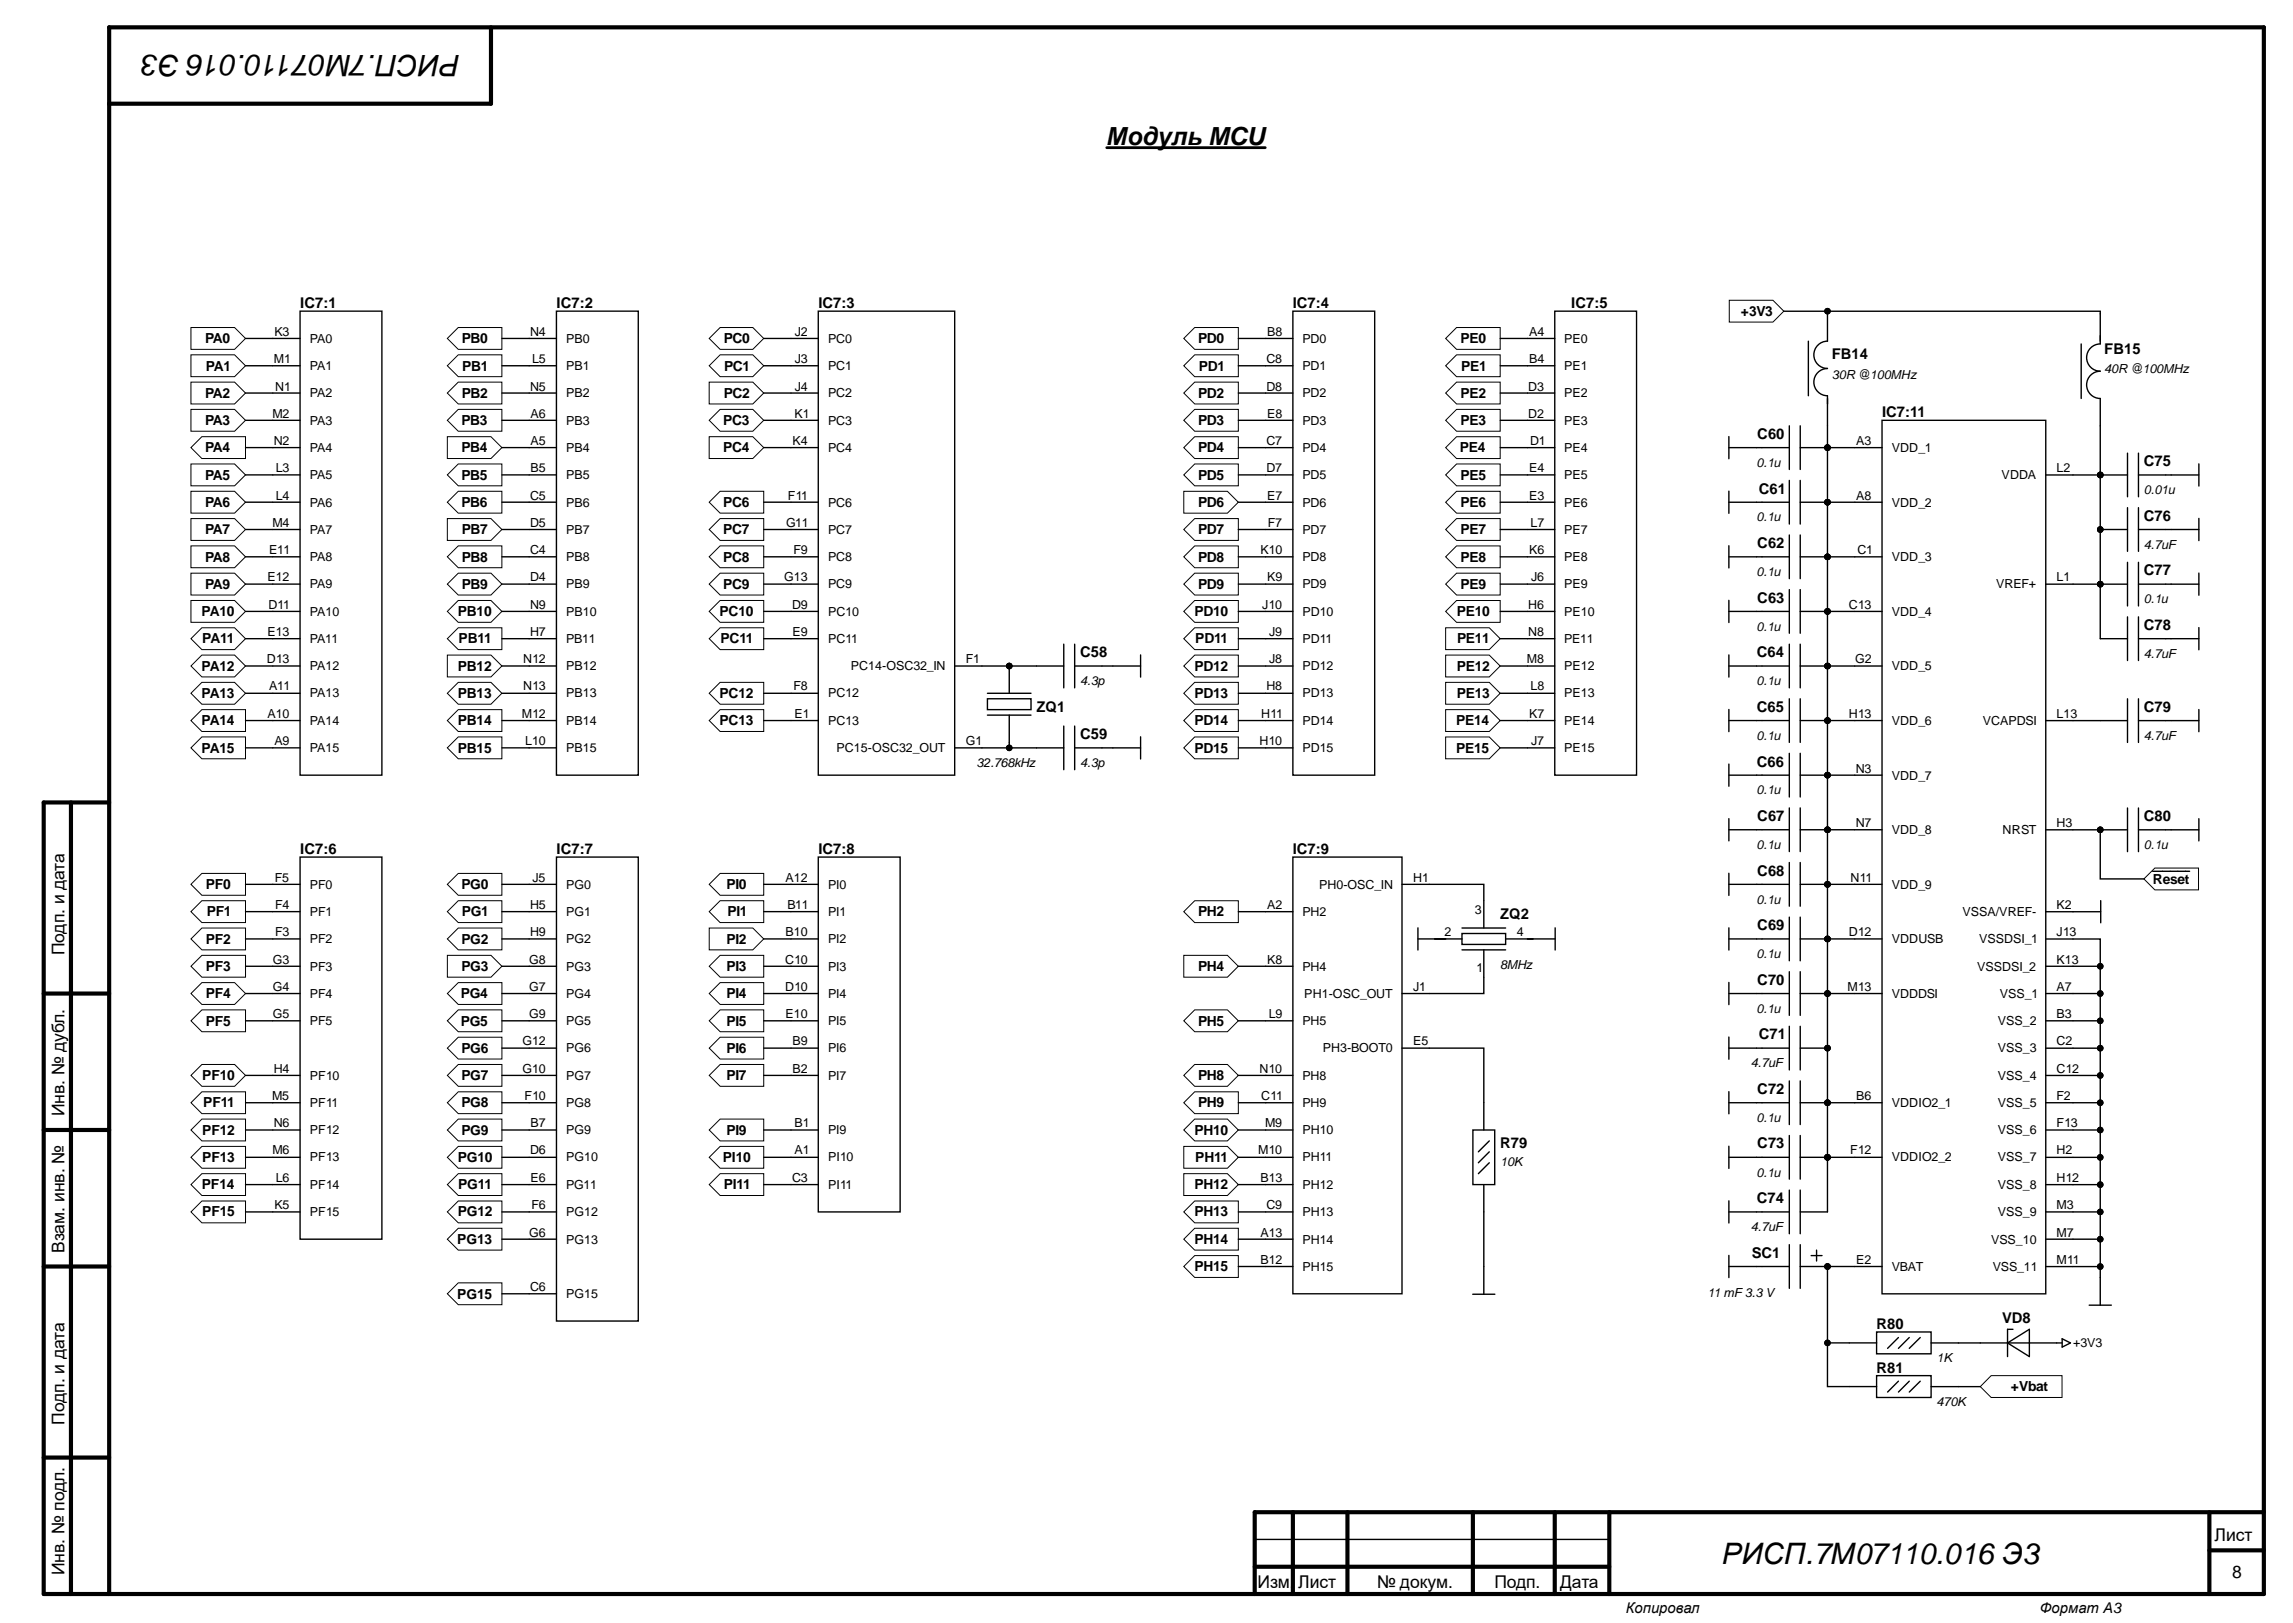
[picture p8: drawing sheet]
<svg xmlns="http://www.w3.org/2000/svg" width="420mm" height="297mm" viewBox="0 0 420 297" stroke-linecap="round" stroke-linejoin="round" font-family="sans-serif">
<defs><g id="words">
<g font-size="5.4">
<text x="84.2" y="10.1" transform="rotate(-180 84.2 10.1)">РИСП.7М07110.016 Э3</text>
<text x="315.2" y="286.2">РИСП.7М07110.016 Э3</text>
</g>
<text font-size="4.6" x="202.6" y="26.6">Модуль MCU</text>
<g font-size="3.2">
<text x="11.8" y="174.8" transform="rotate(-90 11.8 174.8)">Подп. и дата</text>
<text x="11.8" y="204.3" transform="rotate(-90 11.8 204.3)">Инв. № дубл.</text>
<text x="11.8" y="229.3" transform="rotate(-90 11.8 229.3)">Взам. инв. №</text>
<text x="11.8" y="260.8" transform="rotate(-90 11.8 260.8)">Подп. и дата</text>
<text x="405.4" y="282.1">Лист</text>
<text x="11.8" y="288.3" transform="rotate(-90 11.8 288.3)">Инв. № подл.</text>
<text x="230.2" y="290.6">Изм.</text>
<text x="237.7" y="290.6">Лист</text>
<text x="252.1" y="290.6">№ докум.</text>
<text x="273.6" y="290.6">Подп.</text>
<text x="285.6" y="290.6">Дата</text>
<text x="408.7" y="288.9">8</text>
</g>
<g font-size="2.7">
<text x="55" y="56.4">IC7:1</text>
<text x="101.9" y="56.4">IC7:2</text>
<text x="149.8" y="56.4">IC7:3</text>
<text x="236.7" y="56.4">IC7:4</text>
<text x="287.7" y="56.4">IC7:5</text>
<text x="335.3" y="65.6">FB14</text>
<text x="385.2" y="64.7">FB15</text>
<text x="344.6" y="76.4">IC7:11</text>
<text x="321.7" y="80.4">C60</text>
<text x="392.5" y="85.3">C75</text>
<text x="322" y="90.3">C61</text>
<text x="392.5" y="95.3">C76</text>
<text x="321.7" y="100.3">C62</text>
<text x="392.5" y="105.3">C77</text>
<text x="321.7" y="110.3">C63</text>
<text x="392.5" y="115.3">C78</text>
<text x="197.8" y="120.3">C58</text>
<text x="321.7" y="120.3">C64</text>
<text x="189.7" y="130.3">ZQ1</text>
<text x="321.7" y="130.3">C65</text>
<text x="392.5" y="130.3">C79</text>
<text x="197.8" y="135.3">C59</text>
<text x="321.7" y="140.3">C66</text>
<text x="321.7" y="150.3">C67</text>
<text x="392.5" y="150.3">C80</text>
<text x="55" y="156.3">IC7:6</text>
<text x="101.9" y="156.3">IC7:7</text>
<text x="149.8" y="156.3">IC7:8</text>
<text x="236.7" y="156.3">IC7:9</text>
<text x="321.7" y="160.3">C68</text>
<text x="274.6" y="168.2">ZQ2</text>
<text x="321.7" y="170.3">C69</text>
<text x="321.7" y="180.2">C70</text>
<text x="322" y="190.2">C71</text>
<text x="321.7" y="200.2">C72</text>
<text x="274.6" y="210.2">R79</text>
<text x="321.7" y="210.2">C73</text>
<text x="321.7" y="220.3">C74</text>
<text x="320.7" y="230.2">SC1</text>
<text x="343.6" y="243.2">R80</text>
<text x="366.5" y="242.2">VD8</text>
<text x="343.6" y="251.2">R81</text>
<text x="297.6" y="295.1">Копировал</text>
<text x="373.5" y="295.1">Формат А3</text>
</g>
<g font-size="2.5">
<text x="318.7" y="57.9">+3V3</text>
<text x="37.5" y="62.8">PA0</text>
<text x="84.6" y="62.8">PB0</text>
<text x="132.5" y="62.8">PC0</text>
<text x="219.3" y="62.8">PD0</text>
<text x="267.4" y="62.8">PE0</text>
<text x="37.7" y="67.8">PA1</text>
<text x="84.6" y="67.8">PB1</text>
<text x="132.6" y="67.8">PC1</text>
<text x="219.5" y="67.8">PD1</text>
<text x="267.5" y="67.8">PE1</text>
<text x="37.5" y="77.8">PA3</text>
<text x="37.5" y="72.8">PA2</text>
<text x="84.5" y="77.8">PB3</text>
<text x="84.6" y="72.8">PB2</text>
<text x="132.4" y="77.8">PC3</text>
<text x="132.5" y="72.8">PC2</text>
<text x="219.3" y="72.8">PD2</text>
<text x="219.3" y="77.8">PD3</text>
<text x="267.4" y="77.8">PE3</text>
<text x="267.4" y="72.8">PE2</text>
<text x="37.5" y="82.8">PA4</text>
<text x="84.5" y="82.8">PB4</text>
<text x="132.4" y="82.8">PC4</text>
<text x="219.3" y="82.8">PD4</text>
<text x="267.3" y="82.8">PE4</text>
<text x="37.5" y="87.8">PA5</text>
<text x="84.5" y="87.8">PB5</text>
<text x="219.3" y="87.8">PD5</text>
<text x="267.4" y="87.8">PE5</text>
<text x="37.5" y="92.8">PA6</text>
<text x="84.5" y="92.8">PB6</text>
<text x="132.4" y="92.8">PC6</text>
<text x="219.3" y="92.8">PD6</text>
<text x="267.4" y="92.8">PE6</text>
<text x="37.5" y="97.8">PA7</text>
<text x="84.6" y="97.8">PB7</text>
<text x="132.4" y="97.8">PC7</text>
<text x="219.3" y="97.8">PD7</text>
<text x="267.4" y="97.8">PE7</text>
<text x="37.5" y="102.8">PA8</text>
<text x="37.5" y="107.8">PA9</text>
<text x="84.6" y="102.8">PB8</text>
<text x="84.6" y="107.8">PB9</text>
<text x="132.4" y="107.8">PC9</text>
<text x="132.4" y="102.8">PC8</text>
<text x="219.3" y="102.8">PD8</text>
<text x="219.3" y="107.8">PD9</text>
<text x="267.4" y="102.8">PE8</text>
<text x="267.4" y="107.8">PE9</text>
<text x="36.9" y="112.7">PA10</text>
<text x="83.8" y="112.7">PB10</text>
<text x="131.7" y="112.7">PC10</text>
<text x="218.7" y="112.7">PD10</text>
<text x="266.7" y="112.7">PE10</text>
<text x="37" y="117.7">PA11</text>
<text x="84" y="117.7">PB11</text>
<text x="131.9" y="117.7">PC11</text>
<text x="218.8" y="117.7">PD11</text>
<text x="266.8" y="117.7">PE11</text>
<text x="36.9" y="122.7">PA12</text>
<text x="83.8" y="122.7">PB12</text>
<text x="218.7" y="122.7">PD12</text>
<text x="266.7" y="122.7">PE12</text>
<text x="36.9" y="127.7">PA13</text>
<text x="83.8" y="127.7">PB13</text>
<text x="131.7" y="127.7">PC12</text>
<text x="218.7" y="127.7">PD13</text>
<text x="266.7" y="127.7">PE13</text>
<text x="36.9" y="132.7">PA14</text>
<text x="36.9" y="137.8">PA15</text>
<text x="83.8" y="132.7">PB14</text>
<text x="83.8" y="137.8">PB15</text>
<text x="131.7" y="132.7">PC13</text>
<text x="218.7" y="132.7">PD14</text>
<text x="218.7" y="137.8">PD15</text>
<text x="266.6" y="137.8">PE15</text>
<text x="266.6" y="132.7">PE14</text>
<text x="394.1" y="161.7">Reset</text>
<text x="37.7" y="162.7">PF0</text>
<text x="37.9" y="167.7">PF1</text>
<text x="84.5" y="162.7">PG0</text>
<text x="84.6" y="167.7">PG1</text>
<text x="133" y="162.7">PI0</text>
<text x="133.2" y="167.7">PI1</text>
<text x="219.3" y="167.7">PH2</text>
<text x="37.7" y="172.7">PF2</text>
<text x="84.5" y="172.7">PG2</text>
<text x="133" y="172.7">PI2</text>
<text x="37.7" y="177.7">PF3</text>
<text x="84.5" y="177.7">PG3</text>
<text x="133" y="177.7">PI3</text>
<text x="219.3" y="177.7">PH4</text>
<text x="37.7" y="182.7">PF4</text>
<text x="84.4" y="182.7">PG4</text>
<text x="133" y="182.7">PI4</text>
<text x="37.7" y="187.7">PF5</text>
<text x="84.4" y="187.7">PG5</text>
<text x="133" y="187.7">PI5</text>
<text x="219.3" y="187.7">PH5</text>
<text x="37" y="197.7">PF10</text>
<text x="84.5" y="192.7">PG6</text>
<text x="84.5" y="197.7">PG7</text>
<text x="133" y="192.7">PI6</text>
<text x="133" y="197.7">PI7</text>
<text x="219.3" y="197.7">PH8</text>
<text x="37.2" y="202.7">PF11</text>
<text x="84.5" y="202.7">PG8</text>
<text x="219.3" y="202.7">PH9</text>
<text x="37" y="207.7">PF12</text>
<text x="84.5" y="207.7">PG9</text>
<text x="133" y="207.7">PI9</text>
<text x="218.7" y="207.7">PH10</text>
<text x="37" y="212.6">PF13</text>
<text x="83.8" y="212.6">PG10</text>
<text x="132.3" y="212.6">PI10</text>
<text x="218.8" y="212.6">PH11</text>
<text x="37" y="217.6">PF14</text>
<text x="83.9" y="217.6">PG11</text>
<text x="132.5" y="217.6">PI11</text>
<text x="218.7" y="217.6">PH12</text>
<text x="37" y="222.6">PF15</text>
<text x="83.7" y="227.7">PG13</text>
<text x="83.8" y="222.6">PG12</text>
<text x="218.7" y="222.6">PH13</text>
<text x="218.7" y="227.7">PH14</text>
<text x="218.7" y="232.7">PH15</text>
<text x="83.7" y="237.7">PG15</text>
<text x="368.2" y="254.6">+Vbat</text>
</g>
<g font-size="2.3">
<text x="50.2" y="61.5">K3</text>
<text x="56.7" y="62.8">PA0</text>
<text x="97.1" y="61.5">N4</text>
<text x="103.7" y="62.8">PB0</text>
<text x="145.5" y="61.5">J2</text>
<text x="151.6" y="62.8">PC0</text>
<text x="232" y="61.5">B8</text>
<text x="238.4" y="62.8">PD0</text>
<text x="280" y="61.5">A4</text>
<text x="286.4" y="62.8">PE0</text>
<text x="50.1" y="66.5">M1</text>
<text x="50.4" y="71.5">N1</text>
<text x="56.7" y="67.7">PA1</text>
<text x="97.1" y="71.5">N5</text>
<text x="97.4" y="66.5">L5</text>
<text x="103.7" y="67.7">PB1</text>
<text x="145.5" y="71.5">J4</text>
<text x="145.5" y="66.5">J3</text>
<text x="151.6" y="67.7">PC1</text>
<text x="231.9" y="66.5">C8</text>
<text x="231.9" y="71.5">D8</text>
<text x="238.4" y="67.7">PD1</text>
<text x="279.8" y="71.5">D3</text>
<text x="280" y="66.5">B4</text>
<text x="286.4" y="67.7">PE1</text>
<text x="335.3" y="69.4">30R @100MHz</text>
<text x="385.2" y="68.3">40R @100MHz</text>
<text x="49.9" y="76.5">M2</text>
<text x="56.7" y="72.7">PA2</text>
<text x="56.7" y="77.7">PA3</text>
<text x="97.2" y="76.5">A6</text>
<text x="103.7" y="77.7">PB3</text>
<text x="103.7" y="72.7">PB2</text>
<text x="145.4" y="76.5">K1</text>
<text x="151.6" y="77.7">PC3</text>
<text x="151.6" y="72.7">PC2</text>
<text x="232" y="76.5">E8</text>
<text x="238.4" y="72.7">PD2</text>
<text x="238.4" y="77.7">PD3</text>
<text x="279.8" y="76.5">D2</text>
<text x="286.4" y="77.7">PE3</text>
<text x="286.4" y="72.7">PE2</text>
<text x="50.1" y="81.5">N2</text>
<text x="56.7" y="82.7">PA4</text>
<text x="97.2" y="81.5">A5</text>
<text x="103.7" y="82.7">PB4</text>
<text x="145.1" y="81.5">K4</text>
<text x="151.6" y="82.7">PC4</text>
<text x="231.9" y="81.5">C7</text>
<text x="238.4" y="82.7">PD4</text>
<text x="280.1" y="81.5">D1</text>
<text x="286.4" y="82.7">PE4</text>
<text x="339.8" y="81.5">A3</text>
<text x="346.3" y="82.7">VDD_1</text>
<text x="50.5" y="86.4">L3</text>
<text x="56.7" y="87.7">PA5</text>
<text x="97.2" y="86.4">B5</text>
<text x="103.7" y="87.7">PB5</text>
<text x="231.9" y="86.4">D7</text>
<text x="238.4" y="87.7">PD5</text>
<text x="280" y="86.4">E4</text>
<text x="286.4" y="87.7">PE5</text>
<text x="321.6" y="85.4">0.1u</text>
<text x="366.5" y="87.7">VDDA</text>
<text x="376.5" y="86.4">L2</text>
<text x="50.5" y="91.4">L4</text>
<text x="56.7" y="92.7">PA6</text>
<text x="97.1" y="91.4">C5</text>
<text x="103.7" y="92.7">PB6</text>
<text x="144.3" y="91.4">F11</text>
<text x="151.6" y="92.7">PC6</text>
<text x="232" y="91.4">E7</text>
<text x="238.4" y="92.7">PD6</text>
<text x="280" y="91.4">E3</text>
<text x="286.4" y="92.7">PE6</text>
<text x="321.6" y="95.4">0.1u</text>
<text x="339.8" y="91.4">A8</text>
<text x="346.3" y="92.7">VDD_2</text>
<text x="392.5" y="90.4">0.01u</text>
<text x="49.3" y="101.4">E11</text>
<text x="49.9" y="96.4">M4</text>
<text x="56.7" y="97.7">PA7</text>
<text x="97.1" y="101.4">C4</text>
<text x="97.1" y="96.4">D5</text>
<text x="103.7" y="97.7">PB7</text>
<text x="143.9" y="96.4">G11</text>
<text x="145.3" y="101.4">F9</text>
<text x="151.6" y="97.7">PC7</text>
<text x="230.8" y="101.4">K10</text>
<text x="232.1" y="96.4">F7</text>
<text x="238.4" y="97.7">PD7</text>
<text x="280" y="101.4">K6</text>
<text x="280.2" y="96.4">L7</text>
<text x="286.4" y="97.7">PE7</text>
<text x="340.1" y="101.4">C1</text>
<text x="392.5" y="100.4">4.7uF</text>
<text x="49" y="106.4">E12</text>
<text x="56.7" y="102.7">PA8</text>
<text x="56.7" y="107.7">PA9</text>
<text x="97.1" y="106.4">D4</text>
<text x="103.7" y="102.7">PB8</text>
<text x="103.7" y="107.7">PB9</text>
<text x="143.6" y="106.4">G13</text>
<text x="151.6" y="102.7">PC8</text>
<text x="151.6" y="107.7">PC9</text>
<text x="232" y="106.4">K9</text>
<text x="238.4" y="102.7">PD8</text>
<text x="238.4" y="107.7">PD9</text>
<text x="280.3" y="106.4">J6</text>
<text x="286.4" y="102.7">PE8</text>
<text x="286.4" y="107.7">PE9</text>
<text x="321.6" y="105.4">0.1u</text>
<text x="346.3" y="102.7">VDD_3</text>
<text x="365.5" y="107.7">VREF+</text>
<text x="376.5" y="106.4">L1</text>
<text x="49.1" y="111.4">D11</text>
<text x="56.7" y="112.7">PA10</text>
<text x="97.1" y="111.4">N9</text>
<text x="103.7" y="112.7">PB10</text>
<text x="145" y="111.4">D9</text>
<text x="151.6" y="112.7">PC10</text>
<text x="231.1" y="111.4">J10</text>
<text x="238.4" y="112.7">PD10</text>
<text x="279.8" y="111.4">H6</text>
<text x="286.4" y="112.7">PE10</text>
<text x="338.5" y="111.4">C13</text>
<text x="346.3" y="112.7">VDD_4</text>
<text x="392.5" y="110.4">0.1u</text>
<text x="49" y="116.4">E13</text>
<text x="56.7" y="117.7">PA11</text>
<text x="97.1" y="116.4">H7</text>
<text x="103.7" y="117.7">PB11</text>
<text x="145.1" y="116.4">E9</text>
<text x="151.6" y="117.7">PC11</text>
<text x="232.4" y="116.4">J9</text>
<text x="238.4" y="117.7">PD11</text>
<text x="279.8" y="116.4">N8</text>
<text x="286.4" y="117.7">PE11</text>
<text x="321.6" y="115.5">0.1u</text>
<text x="48.9" y="121.4">D13</text>
<text x="56.7" y="122.6">PA12</text>
<text x="95.8" y="121.4">N12</text>
<text x="103.7" y="122.6">PB12</text>
<text x="155.8" y="122.6">PC14-OSC32_IN</text>
<text x="176.8" y="121.4">F1</text>
<text x="197.8" y="125.4">4.3p</text>
<text x="232.4" y="121.4">J8</text>
<text x="238.4" y="122.6">PD12</text>
<text x="279.5" y="121.4">M8</text>
<text x="286.4" y="122.6">PE12</text>
<text x="321.6" y="125.4">0.1u</text>
<text x="339.7" y="121.4">G2</text>
<text x="346.3" y="122.6">VDD_5</text>
<text x="392.5" y="120.4">4.7uF</text>
<text x="49" y="131.4">A10</text>
<text x="49.3" y="126.4">A11</text>
<text x="56.7" y="127.6">PA13</text>
<text x="95.5" y="131.4">M12</text>
<text x="95.8" y="126.4">N13</text>
<text x="103.7" y="127.6">PB13</text>
<text x="145.3" y="126.4">F8</text>
<text x="145.4" y="131.4">E1</text>
<text x="151.6" y="127.6">PC12</text>
<text x="230.9" y="131.4">H11</text>
<text x="231.9" y="126.4">H8</text>
<text x="238.4" y="127.6">PD13</text>
<text x="280" y="131.4">K7</text>
<text x="280.2" y="126.4">L8</text>
<text x="286.4" y="127.6">PE13</text>
<text x="338.5" y="131.4">H13</text>
<text x="376.5" y="131.4">L13</text>
<text x="50.2" y="136.4">A9</text>
<text x="56.7" y="137.7">PA15</text>
<text x="56.7" y="132.7">PA14</text>
<text x="96.1" y="136.4">L10</text>
<text x="103.7" y="132.7">PB14</text>
<text x="103.7" y="137.7">PB15</text>
<text x="151.6" y="132.7">PC13</text>
<text x="153.1" y="137.7">PC15-OSC32_OUT</text>
<text x="176.8" y="136.4">G1</text>
<text x="230.6" y="136.4">H10</text>
<text x="238.4" y="132.7">PD14</text>
<text x="238.4" y="137.7">PD15</text>
<text x="280.3" y="136.4">J7</text>
<text x="286.4" y="132.7">PE14</text>
<text x="286.4" y="137.7">PE15</text>
<text x="321.6" y="135.4">0.1u</text>
<text x="346.3" y="132.7">VDD_6</text>
<text x="363" y="132.7">VCAPDSI</text>
<text x="392.5" y="135.4">4.7uF</text>
<text x="178.8" y="140.4">32.768kHz</text>
<text x="197.8" y="140.4">4.3p</text>
<text x="339.7" y="141.4">N3</text>
<text x="346.3" y="142.7">VDD_7</text>
<text x="321.6" y="145.4">0.1u</text>
<text x="321.6" y="155.4">0.1u</text>
<text x="339.7" y="151.4">N7</text>
<text x="346.3" y="152.7">VDD_8</text>
<text x="366.6" y="152.7">NRST</text>
<text x="376.5" y="151.4">H3</text>
<text x="392.5" y="155.4">0.1u</text>
<text x="50.3" y="161.4">F5</text>
<text x="97.5" y="161.4">J5</text>
<text x="143.8" y="161.4">A12</text>
<text x="258.7" y="161.4">H1</text>
<text x="338.8" y="161.4">N11</text>
<text x="50.4" y="166.4">F4</text>
<text x="56.7" y="167.6">PF1</text>
<text x="56.7" y="162.7">PF0</text>
<text x="97.1" y="166.4">H5</text>
<text x="103.7" y="162.7">PG0</text>
<text x="103.7" y="167.6">PG1</text>
<text x="144.2" y="166.4">B11</text>
<text x="151.6" y="162.7">PI0</text>
<text x="151.6" y="167.6">PI1</text>
<text x="232" y="166.4">A2</text>
<text x="238.4" y="167.6">PH2</text>
<text x="241.5" y="162.7">PH0-OSC_IN</text>
<text x="270" y="167.3">3</text>
<text x="321.6" y="165.4">0.1u</text>
<text x="346.3" y="162.7">VDD_9</text>
<text x="359.3" y="167.6">VSSA/VREF-</text>
<text x="376.5" y="166.4">K2</text>
<text x="50.4" y="171.4">F3</text>
<text x="56.7" y="172.6">PF2</text>
<text x="97.1" y="171.4">H9</text>
<text x="103.7" y="172.6">PG2</text>
<text x="143.8" y="171.4">B10</text>
<text x="151.6" y="172.6">PI2</text>
<text x="264.5" y="171.4">2</text>
<text x="277.7" y="171.4">4</text>
<text x="338.5" y="171.4">D12</text>
<text x="346.3" y="172.6">VDDUSB</text>
<text x="362.3" y="172.6">VSSDSI_1</text>
<text x="376.5" y="171.4">J13</text>
<text x="50" y="176.4">G3</text>
<text x="56.7" y="177.6">PF3</text>
<text x="96.9" y="176.4">G8</text>
<text x="103.7" y="177.6">PG3</text>
<text x="143.7" y="176.4">C10</text>
<text x="151.6" y="177.6">PI3</text>
<text x="232" y="176.4">K8</text>
<text x="238.4" y="177.6">PH4</text>
<text x="270.3" y="177.9">1</text>
<text x="274.6" y="177.4">8MHz</text>
<text x="321.6" y="175.3">0.1u</text>
<text x="362" y="177.6">VSSDSI_2</text>
<text x="376.5" y="176.4">K13</text>
<text x="50" y="181.3">G4</text>
<text x="56.7" y="182.6">PF4</text>
<text x="96.9" y="181.3">G7</text>
<text x="103.7" y="182.6">PG4</text>
<text x="143.7" y="181.3">D10</text>
<text x="151.6" y="182.6">PI4</text>
<text x="238.8" y="182.6">PH1-OSC_OUT</text>
<text x="258.7" y="181.3">J1</text>
<text x="321.6" y="185.3">0.1u</text>
<text x="338.2" y="181.3">M13</text>
<text x="346.3" y="182.6">VDDDSI</text>
<text x="366.1" y="182.6">VSS_1</text>
<text x="376.5" y="181.3">A7</text>
<text x="50" y="186.3">G5</text>
<text x="56.7" y="187.6">PF5</text>
<text x="95.6" y="191.3">G12</text>
<text x="96.9" y="186.3">G9</text>
<text x="103.7" y="187.6">PG5</text>
<text x="143.8" y="186.3">E10</text>
<text x="145.1" y="191.3">B9</text>
<text x="151.6" y="187.6">PI5</text>
<text x="232.3" y="186.3">L9</text>
<text x="238.4" y="187.6">PH5</text>
<text x="258.7" y="191.3">E5</text>
<text x="365.8" y="187.6">VSS_2</text>
<text x="376.5" y="191.3">C2</text>
<text x="376.5" y="186.3">B3</text>
<text x="50.1" y="196.3">H4</text>
<text x="56.7" y="197.6">PF10</text>
<text x="95.6" y="196.3">G10</text>
<text x="103.7" y="192.6">PG6</text>
<text x="103.7" y="197.6">PG7</text>
<text x="145.1" y="196.3">B2</text>
<text x="151.6" y="197.6">PI7</text>
<text x="151.6" y="192.6">PI6</text>
<text x="230.6" y="196.3">N10</text>
<text x="238.4" y="197.6">PH8</text>
<text x="242.2" y="192.6">PH3-BOOT0</text>
<text x="320.6" y="195.3">4.7uF</text>
<text x="365.8" y="197.6">VSS_4</text>
<text x="365.8" y="192.6">VSS_3</text>
<text x="376.5" y="196.3">C12</text>
<text x="49.8" y="201.3">M5</text>
<text x="56.7" y="202.6">PF11</text>
<text x="96.1" y="201.3">F10</text>
<text x="103.7" y="202.6">PG8</text>
<text x="230.9" y="201.3">C11</text>
<text x="238.4" y="202.6">PH9</text>
<text x="339.8" y="201.3">B6</text>
<text x="346.3" y="202.6">VDDIO2_1</text>
<text x="365.8" y="202.6">VSS_5</text>
<text x="376.5" y="201.3">F2</text>
<text x="50.1" y="206.3">N6</text>
<text x="56.7" y="207.6">PF12</text>
<text x="97.2" y="206.3">B7</text>
<text x="103.7" y="207.6">PG9</text>
<text x="145.4" y="206.3">B1</text>
<text x="151.6" y="207.6">PI9</text>
<text x="231.6" y="206.3">M9</text>
<text x="238.4" y="207.6">PH10</text>
<text x="321.6" y="205.4">0.1u</text>
<text x="365.8" y="207.6">VSS_6</text>
<text x="376.5" y="206.3">F13</text>
<text x="49.9" y="211.3">M6</text>
<text x="56.7" y="212.6">PF13</text>
<text x="97.1" y="211.3">D6</text>
<text x="103.7" y="212.6">PG10</text>
<text x="145.4" y="211.3">A1</text>
<text x="151.6" y="212.6">PI10</text>
<text x="230.3" y="211.3">M10</text>
<text x="238.4" y="212.6">PH11</text>
<text x="274.6" y="213.3">10K</text>
<text x="321.6" y="215.4">0.1u</text>
<text x="338.7" y="211.3">F12</text>
<text x="346.3" y="212.6">VDDIO2_2</text>
<text x="365.8" y="212.6">VSS_7</text>
<text x="376.5" y="211.3">H2</text>
<text x="50.2" y="221.4">K5</text>
<text x="50.5" y="216.3">L6</text>
<text x="56.7" y="217.6">PF14</text>
<text x="97.2" y="216.3">E6</text>
<text x="97.3" y="221.4">F6</text>
<text x="103.7" y="217.6">PG11</text>
<text x="145" y="216.3">C3</text>
<text x="151.6" y="217.6">PI11</text>
<text x="230.8" y="216.3">B13</text>
<text x="231.9" y="221.4">C9</text>
<text x="238.4" y="217.6">PH12</text>
<text x="365.8" y="217.6">VSS_8</text>
<text x="376.5" y="216.3">H12</text>
<text x="376.5" y="221.4">M3</text>
<text x="56.7" y="222.6">PF15</text>
<text x="96.9" y="226.3">G6</text>
<text x="103.7" y="222.6">PG12</text>
<text x="103.7" y="227.6">PG13</text>
<text x="230.8" y="226.3">A13</text>
<text x="238.4" y="227.6">PH14</text>
<text x="238.4" y="222.6">PH13</text>
<text x="320.6" y="225.3">4.7uF</text>
<text x="364.5" y="227.6">VSS_10</text>
<text x="365.8" y="222.6">VSS_9</text>
<text x="376.5" y="226.3">M7</text>
<text x="230.8" y="231.3">B12</text>
<text x="238.4" y="232.6">PH15</text>
<text x="339.8" y="231.3">E2</text>
<text x="346.3" y="232.6">VBAT</text>
<text x="364.9" y="232.6">VSS_11</text>
<text x="376.5" y="231.3">M11</text>
<text x="97.1" y="236.3">C6</text>
<text x="103.7" y="237.6">PG15</text>
<text x="312.6" y="237.3">11 mF3.3 V</text>
<text x="354.5" y="249.3">1K</text>
<text x="379.6" y="246.6">+3V3</text>
<text x="354.5" y="257.3">470K</text>
</g>
</g></defs>
<g fill="none" stroke="#000" stroke-width=".76">
<path d="M20 5h394.5v286.7h-406.5v-144.8h12M20 5v286.7M89.9 5v14h-69.9M13 146.9v144.8M8 181.8h12M8 206.8h12M8 231.8h12M8 266.8h12M236.7 276.8v14.9M246.7 276.8v14.9M269.7 276.8v14.9M284.6 276.8v14.9"/>
<path d="M294.6 276.8v14.9M404.5 276.8v14.9M414.5 276.8h-184.8v14.9M229.7 286.7h64.9M404.5 283.7h10"/>
</g>
<path d="M180.8 130.9h8M180.8 126.9h8M184.8 121.9v5M184.8 130.9v5M229.7 281.7h64.9" fill="none" stroke="#000" stroke-width=".25"/>
<circle cx="184.8" cy="121.9" r=".51" fill="#000"/>
<circle cx="184.8" cy="121.9" r=".51" fill="none" stroke="#000" stroke-width=".18"/>
<path d="M180.8 127.9h8v2h-8z" fill-rule="evenodd" fill="#fff"/>
<path d="M180.8 127.9h8v2h-8zM267.7 173.8h8M267.7 169.8h8M271.7 164.9v4.9M271.7 173.8v5" fill="none" stroke="#000" stroke-width=".25"/>
<path d="M267.7 170.8h8v2h-8z" fill-rule="evenodd" fill="#fff"/>
<g fill="none" stroke="#000" stroke-width=".25">
<path d="M334.6 57.4v5a2.5 2.5 0 0 0-2.5 2.5 2.5 2.5 0 0 0 2.5 2.5 2.5 2.5 0 0 0-2.5 2.5 2.5 2.5 0 0 0 2.5 2.5v5.5M384.5 57.4v5.5a2.5 2.5 0 0 0-2.5 2.5 2.5 2.5 0 0 0 2.5 2.5 2.5 2.5 0 0 0-2.5 2.5 2.5 2.5 0 0 0 2.5 2.5v5M316.5 79.9v4.1M327.6 77.9v8M329.6 77.9v8M331.1 62.4v10M381 62.9v10M316.5 81.9h5.1M316.5 91.9h5.1M316.5 89.9v4M316.5 99.9v4M322.6 81.9h5"/>
<path d="M322.6 91.9h5M327.6 87.9v8M327.6 97.9v8M329.6 87.9v8M329.6 97.9v8M329.6 81.9h5M329.6 91.9h5M384.5 86.9h5M384.5 96.9h5M389.5 82.9v8M389.5 92.9v8M391.5 82.9v8"/>
<path d="M391.5 92.9v8M391.5 86.9h5M391.5 96.9h5M397.5 86.9h5.1M397.5 96.9h5.1M402.6 84.9v4.1M402.6 94.9v4M194.8 117.9v8M196.8 117.9v8M316.5 101.9h5.1M316.5 111.9h5.1M316.5 109.9v4"/>
<path d="M316.5 119.9v4M322.6 101.9h5M322.6 111.9h5M327.6 107.9v8M327.6 117.9v8M329.6 107.9v8M329.6 117.9v8M329.6 101.9h5M329.6 111.9h5M384.5 106.9h5M384.5 116.9h5M389.5 102.9v8"/>
<path d="M389.5 112.9v8M391.5 106.9h5M391.5 102.9v8M391.5 112.9v8M391.5 116.9h5M397.5 106.9h5.1M397.5 116.9h5.1M402.6 104.9v4M402.6 114.9v4M189.8 121.9h5M189.8 136.9h5M194.8 132.9v8"/>
<path d="M196.8 121.9h5M196.8 132.9v8M196.8 136.9h5M203.7 136.9h5.1M208.8 134.8v4.1M316.5 121.9h5.1M316.5 131.9h5.1M316.5 129.8v4.1M316.5 139.8v4.1M322.6 121.9h5M322.6 131.9h5M327.6 127.9v8"/>
<path d="M327.6 137.9v8M329.6 121.9h5M329.6 127.9v8M329.6 137.9v8M329.6 131.9h5M384.5 131.9h5M389.5 127.9v8M391.5 127.9v8M391.5 131.9h5M397.5 131.9h5.1M402.6 129.9v4M316.5 141.9h5.1"/>
<path d="M316.5 151.9h5.1M316.5 149.8v4.1M316.5 159.8v4.1M322.6 141.9h5M322.6 151.9h5M327.6 147.9v8M327.6 157.9v7.9M329.6 147.9v8M329.6 157.9v7.9M329.6 141.9h5M329.6 151.9h5M259.6 171.8h8.1"/>
<path d="M259.6 169.8v4.1M267.7 170.8h8v2h-8zM275.7 171.8h9M284.7 169.8v4.1M316.5 171.8h5.1M316.5 161.9h5.1M316.5 169.8v4.1M316.5 179.8v4.1M322.6 171.8h5M322.6 161.9h5M327.6 167.8v8M327.6 177.8v8"/>
<path d="M329.6 171.8h5M329.6 167.8v8M329.6 177.8v8M329.6 161.9h5M316.5 191.8h5.1M316.5 181.8h5.1M316.5 189.8v4.1M316.5 199.8v4M322.6 191.8h5M322.6 181.8h5M327.6 187.8v8M327.6 197.8v8"/>
<path d="M329.6 191.8h5M329.6 187.8v8M329.6 197.8v8M329.6 181.8h5M316.5 201.8h5.1M316.5 211.8h5.1M316.5 209.8v4M316.5 219.8v4M322.6 201.8h5M322.6 211.8h5M327.6 207.8v8M327.6 217.8v8"/>
<path d="M329.6 207.8v8M329.6 217.8v8M329.6 201.8h5M329.6 211.8h5M316.5 221.8h5.1M322.6 221.8h5M329.6 221.8h5M382.5 238.9h4M384.5 233.8v5.1"/>
</g>
<g fill="#000">
<circle cx="334.6" cy="81.9" r=".51"/>
<circle cx="334.6" cy="91.9" r=".51"/>
<circle cx="384.5" cy="86.9" r=".51"/>
<circle cx="384.5" cy="96.9" r=".51"/>
<circle cx="334.6" cy="101.9" r=".51"/>
<circle cx="334.6" cy="111.9" r=".51"/>
<circle cx="384.5" cy="106.9" r=".51"/>
<circle cx="334.6" cy="121.9" r=".51"/>
<circle cx="334.6" cy="131.9" r=".51"/>
<circle cx="334.6" cy="141.9" r=".51"/>
<circle cx="334.6" cy="151.9" r=".51"/>
<circle cx="334.6" cy="171.8" r=".51"/>
<circle cx="334.6" cy="161.9" r=".51"/>
<circle cx="334.6" cy="191.8" r=".51"/>
<circle cx="334.6" cy="181.8" r=".51"/>
<circle cx="334.6" cy="211.8" r=".51"/>
<circle cx="334.6" cy="201.8" r=".51"/>
</g>
<g fill="none" stroke="#000" stroke-width=".18">
<circle cx="334.6" cy="81.9" r=".51"/>
<circle cx="334.6" cy="91.9" r=".51"/>
<circle cx="384.5" cy="86.9" r=".51"/>
<circle cx="384.5" cy="96.9" r=".51"/>
<circle cx="334.6" cy="101.9" r=".51"/>
<circle cx="334.6" cy="111.9" r=".51"/>
<circle cx="384.5" cy="106.9" r=".51"/>
<circle cx="334.6" cy="121.9" r=".51"/>
<circle cx="334.6" cy="131.9" r=".51"/>
<circle cx="334.6" cy="141.9" r=".51"/>
<circle cx="334.6" cy="151.9" r=".51"/>
<circle cx="334.6" cy="171.8" r=".51"/>
<circle cx="334.6" cy="161.9" r=".51"/>
<circle cx="334.6" cy="191.8" r=".51"/>
<circle cx="334.6" cy="181.8" r=".51"/>
<circle cx="334.6" cy="211.8" r=".51"/>
<circle cx="334.6" cy="201.8" r=".51"/>
</g>
<path d="M316.6 55h8l2 2-2 1.9h-8z" fill-rule="evenodd" fill="#fff"/>
<path d="M316.6 55h8l2 2-2 1.9h-8z" fill="none" stroke="#000" stroke-width=".18"/>
<path d="M269.7 206.8h4v10h-4z" fill-rule="evenodd" fill="#fff"/>
<g fill="none" stroke="#000" stroke-width=".25">
<path d="M384.5 151.9h5M389.5 147.9v8M391.5 151.9h5M391.5 147.9v8M397.5 151.9h5.1M402.6 149.8v4.1M269.7 206.8h4v10h-4zM271.7 201.8v5M271.7 216.8v5M272.7 212.8l-2 2M272.7 210.8l-2 2M272.7 208.8l-2 2"/>
<path d="M269.6 236.9h4.1M271.7 231.8v5.1"/>
</g>
<circle cx="384.5" cy="151.9" r=".51" fill="#000"/>
<circle cx="384.5" cy="151.9" r=".51" fill="none" stroke="#000" stroke-width=".18"/>
<path d="M35 74.9h7.9l2 2-2 2h-7.9z" fill-rule="evenodd" fill="#fff"/>
<path d="M35 74.9h7.9l2 2-2 2h-7.9z" fill="none" stroke="#000" stroke-width=".18"/>
<path d="M35 64.9h7.9l2 2-2 2h-7.9z" fill-rule="evenodd" fill="#fff"/>
<path d="M35 64.9h7.9l2 2-2 2h-7.9z" fill="none" stroke="#000" stroke-width=".18"/>
<path d="M35 69.9h7.9l2 2-2 2h-7.9z" fill-rule="evenodd" fill="#fff"/>
<path d="M35 69.9h7.9l2 2-2 2h-7.9z" fill="none" stroke="#000" stroke-width=".18"/>
<path d="M35 59.9h7.9l2 2-2 2h-7.9z" fill-rule="evenodd" fill="#fff"/>
<path d="M35 59.9h7.9l2 2-2 2h-7.9z" fill="none" stroke="#000" stroke-width=".18"/>
<path d="M37 79.9h7.9v4h-7.9l-2-2z" fill-rule="evenodd" fill="#fff"/>
<path d="M37 79.9h7.9v4h-7.9l-2-2z" fill="none" stroke="#000" stroke-width=".18"/>
<path d="M35 94.9h7.9l2 2-2 2h-7.9z" fill-rule="evenodd" fill="#fff"/>
<path d="M35 94.9h7.9l2 2-2 2h-7.9z" fill="none" stroke="#000" stroke-width=".18"/>
<path d="M35 89.9h7.9l2 2-2 2h-7.9z" fill-rule="evenodd" fill="#fff"/>
<path d="M35 89.9h7.9l2 2-2 2h-7.9z" fill="none" stroke="#000" stroke-width=".18"/>
<path d="M129.8 79.9h8l2 2-2 2h-8z" fill-rule="evenodd" fill="#fff"/>
<path d="M129.8 79.9h8l2 2-2 2h-8z" fill="none" stroke="#000" stroke-width=".18"/>
<path d="M264.7 114.9h8l2 2-2 2h-8z" fill-rule="evenodd" fill="#fff"/>
<path d="M264.7 114.9h8l2 2-2 2h-8z" fill="none" stroke="#000" stroke-width=".18"/>
<path d="M264.7 119.9h8l2 2-2 2h-8z" fill-rule="evenodd" fill="#fff"/>
<path d="M264.7 119.9h8l2 2-2 2h-8z" fill="none" stroke="#000" stroke-width=".18"/>
<path d="M264.7 124.9h8l2 2-2 2h-8z" fill-rule="evenodd" fill="#fff"/>
<path d="M264.7 124.9h8l2 2-2 2h-8z" fill="none" stroke="#000" stroke-width=".18"/>
<path d="M37 114.9h5.9l2 2-2 2h-5.9l-2-2z" fill-rule="evenodd" fill="#fff"/>
<path d="M37 114.9h5.9l2 2-2 2h-5.9l-2-2z" fill="none" stroke="#000" stroke-width=".18"/>
<path d="M37 119.9h5.9l2 2-2 2h-5.9l-2-2z" fill-rule="evenodd" fill="#fff"/>
<path d="M37 119.9h5.9l2 2-2 2h-5.9l-2-2z" fill="none" stroke="#000" stroke-width=".18"/>
<path d="M37 124.9h5.9l2 2-2 2h-5.9l-2-2z" fill-rule="evenodd" fill="#fff"/>
<path d="M37 124.9h5.9l2 2-2 2h-5.9l-2-2z" fill="none" stroke="#000" stroke-width=".18"/>
<path d="M37 129.9h7.9v4h-7.9l-2-2z" fill-rule="evenodd" fill="#fff"/>
<path d="M37 129.9h7.9v4h-7.9l-2-2z" fill="none" stroke="#000" stroke-width=".18"/>
<path d="M37 134.9h7.9v4h-7.9l-2-2z" fill-rule="evenodd" fill="#fff"/>
<path d="M37 134.9h7.9v4h-7.9l-2-2z" fill="none" stroke="#000" stroke-width=".18"/>
<path d="M218.7 119.9h8v4h-8l-2-2z" fill-rule="evenodd" fill="#fff"/>
<path d="M218.7 119.9h8v4h-8l-2-2z" fill="none" stroke="#000" stroke-width=".18"/>
<path d="M216.7 174.8h8l2 2-2 2h-8z" fill-rule="evenodd" fill="#fff"/>
<path d="M216.7 174.8h8l2 2-2 2h-8z" fill="none" stroke="#000" stroke-width=".18"/>
<path d="M83.9 109.9h6l2 2-2 2h-6l-2-2z" fill-rule="evenodd" fill="#fff"/>
<path d="M83.9 109.9h6l2 2-2 2h-6l-2-2z" fill="none" stroke="#000" stroke-width=".18"/>
<path d="M83.9 74.9h8v4h-8l-2-2z" fill-rule="evenodd" fill="#fff"/>
<path d="M83.9 74.9h8v4h-8l-2-2z" fill="none" stroke="#000" stroke-width=".18"/>
<path d="M81.9 79.9h8l2 2-2 2h-8z" fill-rule="evenodd" fill="#fff"/>
<path d="M81.9 79.9h8l2 2-2 2h-8z" fill="none" stroke="#000" stroke-width=".18"/>
<path d="M83.9 84.9h8v4h-8l-2-2z" fill-rule="evenodd" fill="#fff"/>
<path d="M83.9 84.9h8v4h-8l-2-2z" fill="none" stroke="#000" stroke-width=".18"/>
<path d="M83.9 89.9h8v4h-8l-2-2z" fill-rule="evenodd" fill="#fff"/>
<path d="M83.9 89.9h8v4h-8l-2-2z" fill="none" stroke="#000" stroke-width=".18"/>
<path d="M81.9 94.9h8l2 2-2 2h-8z" fill-rule="evenodd" fill="#fff"/>
<path d="M81.9 94.9h8l2 2-2 2h-8z" fill="none" stroke="#000" stroke-width=".18"/>
<path d="M83.9 99.9h8v4h-8l-2-2z" fill-rule="evenodd" fill="#fff"/>
<path d="M83.9 99.9h8v4h-8l-2-2z" fill="none" stroke="#000" stroke-width=".18"/>
<path d="M83.9 104.9h6l2 2-2 2h-6l-2-2z" fill-rule="evenodd" fill="#fff"/>
<path d="M83.9 104.9h6l2 2-2 2h-6l-2-2z" fill="none" stroke="#000" stroke-width=".18"/>
<path d="M37 204.8h8v4h-8l-2-2z" fill-rule="evenodd" fill="#fff"/>
<path d="M37 204.8h8v4h-8l-2-2z" fill="none" stroke="#000" stroke-width=".18"/>
<path d="M83.9 114.9h8v4h-8l-2-2z" fill-rule="evenodd" fill="#fff"/>
<path d="M83.9 114.9h8v4h-8l-2-2z" fill="none" stroke="#000" stroke-width=".18"/>
<path d="M81.9 119.9h8l2 2-2 2h-8z" fill-rule="evenodd" fill="#fff"/>
<path d="M81.9 119.9h8l2 2-2 2h-8z" fill="none" stroke="#000" stroke-width=".18"/>
<path d="M83.9 129.9h8v4h-8l-2-2z" fill-rule="evenodd" fill="#fff"/>
<path d="M83.9 129.9h8v4h-8l-2-2z" fill="none" stroke="#000" stroke-width=".18"/>
<path d="M216.7 209.8h8l2 2-2 2h-8z" fill-rule="evenodd" fill="#fff"/>
<path d="M216.7 209.8h8l2 2-2 2h-8z" fill="none" stroke="#000" stroke-width=".18"/>
<path d="M83.9 224.8h8v4h-8l-2-2z" fill-rule="evenodd" fill="#fff"/>
<path d="M83.9 224.8h8v4h-8l-2-2z" fill="none" stroke="#000" stroke-width=".18"/>
<path d="M131.8 64.9h6l2 2-2 2h-6l-2-2z" fill-rule="evenodd" fill="#fff"/>
<path d="M131.8 64.9h6l2 2-2 2h-6l-2-2z" fill="none" stroke="#000" stroke-width=".18"/>
<path d="M129.8 69.9h8l2 2-2 2h-8z" fill-rule="evenodd" fill="#fff"/>
<path d="M129.8 69.9h8l2 2-2 2h-8z" fill="none" stroke="#000" stroke-width=".18"/>
<path d="M131.8 74.9h6l2 2-2 2h-6l-2-2z" fill-rule="evenodd" fill="#fff"/>
<path d="M131.8 74.9h6l2 2-2 2h-6l-2-2z" fill="none" stroke="#000" stroke-width=".18"/>
<path d="M35 84.9h7.9l2 2-2 2h-7.9z" fill-rule="evenodd" fill="#fff"/>
<path d="M35 84.9h7.9l2 2-2 2h-7.9z" fill="none" stroke="#000" stroke-width=".18"/>
<path d="M131.8 89.9h8v4h-8l-2-2z" fill-rule="evenodd" fill="#fff"/>
<path d="M131.8 89.9h8v4h-8l-2-2z" fill="none" stroke="#000" stroke-width=".18"/>
<path d="M83.9 59.9h8v4h-8l-2-2z" fill-rule="evenodd" fill="#fff"/>
<path d="M83.9 59.9h8v4h-8l-2-2z" fill="none" stroke="#000" stroke-width=".18"/>
<path d="M218.7 219.8h8v4h-8l-2-2z" fill-rule="evenodd" fill="#fff"/>
<path d="M218.7 219.8h8v4h-8l-2-2z" fill="none" stroke="#000" stroke-width=".18"/>
<path d="M131.8 109.9h8v4h-8l-2-2z" fill-rule="evenodd" fill="#fff"/>
<path d="M131.8 109.9h8v4h-8l-2-2z" fill="none" stroke="#000" stroke-width=".18"/>
<path d="M131.8 189.8h8v4h-8l-2-2z" fill-rule="evenodd" fill="#fff"/>
<path d="M131.8 189.8h8v4h-8l-2-2z" fill="none" stroke="#000" stroke-width=".18"/>
<path d="M83.9 234.8h8v4h-8l-2-2z" fill-rule="evenodd" fill="#fff"/>
<path d="M83.9 234.8h8v4h-8l-2-2z" fill="none" stroke="#000" stroke-width=".18"/>
<path d="M218.7 69.9h8v4h-8l-2-2z" fill-rule="evenodd" fill="#fff"/>
<path d="M218.7 69.9h8v4h-8l-2-2z" fill="none" stroke="#000" stroke-width=".18"/>
<path d="M131.8 59.9h6l2 2-2 2h-6l-2-2z" fill-rule="evenodd" fill="#fff"/>
<path d="M131.8 59.9h6l2 2-2 2h-6l-2-2z" fill="none" stroke="#000" stroke-width=".18"/>
<path d="M218.7 59.9h8v4h-8l-2-2z" fill-rule="evenodd" fill="#fff"/>
<path d="M218.7 59.9h8v4h-8l-2-2z" fill="none" stroke="#000" stroke-width=".18"/>
<path d="M218.7 64.9h8v4h-8l-2-2z" fill-rule="evenodd" fill="#fff"/>
<path d="M218.7 64.9h8v4h-8l-2-2z" fill="none" stroke="#000" stroke-width=".18"/>
<path d="M266.7 64.9h8v4h-8l-2-2z" fill-rule="evenodd" fill="#fff"/>
<path d="M266.7 64.9h8v4h-8l-2-2z" fill="none" stroke="#000" stroke-width=".18"/>
<path d="M131.8 114.9h8v4h-8l-2-2z" fill-rule="evenodd" fill="#fff"/>
<path d="M131.8 114.9h8v4h-8l-2-2z" fill="none" stroke="#000" stroke-width=".18"/>
<path d="M218.7 79.9h8v4h-8l-2-2z" fill-rule="evenodd" fill="#fff"/>
<path d="M218.7 79.9h8v4h-8l-2-2z" fill="none" stroke="#000" stroke-width=".18"/>
<path d="M218.7 84.9h8v4h-8l-2-2z" fill-rule="evenodd" fill="#fff"/>
<path d="M218.7 84.9h8v4h-8l-2-2z" fill="none" stroke="#000" stroke-width=".18"/>
<path d="M131.8 124.9h8v4h-8l-2-2z" fill-rule="evenodd" fill="#fff"/>
<path d="M131.8 124.9h8v4h-8l-2-2z" fill="none" stroke="#000" stroke-width=".18"/>
<path d="M218.7 94.9h8v4h-8l-2-2z" fill-rule="evenodd" fill="#fff"/>
<path d="M218.7 94.9h8v4h-8l-2-2z" fill="none" stroke="#000" stroke-width=".18"/>
<path d="M218.7 99.9h8v4h-8l-2-2z" fill-rule="evenodd" fill="#fff"/>
<path d="M218.7 99.9h8v4h-8l-2-2z" fill="none" stroke="#000" stroke-width=".18"/>
<path d="M131.8 104.9h8v4h-8l-2-2z" fill-rule="evenodd" fill="#fff"/>
<path d="M131.8 104.9h8v4h-8l-2-2z" fill="none" stroke="#000" stroke-width=".18"/>
<path d="M83.9 189.8h8v4h-8l-2-2z" fill-rule="evenodd" fill="#fff"/>
<path d="M83.9 189.8h8v4h-8l-2-2z" fill="none" stroke="#000" stroke-width=".18"/>
<path d="M218.7 114.9h8v4h-8l-2-2z" fill-rule="evenodd" fill="#fff"/>
<path d="M218.7 114.9h8v4h-8l-2-2z" fill="none" stroke="#000" stroke-width=".18"/>
<path d="M218.7 109.9h8v4h-8l-2-2z" fill-rule="evenodd" fill="#fff"/>
<path d="M218.7 109.9h8v4h-8l-2-2z" fill="none" stroke="#000" stroke-width=".18"/>
<path d="M218.7 184.8h6l2 2-2 2h-6l-2-2z" fill-rule="evenodd" fill="#fff"/>
<path d="M218.7 184.8h6l2 2-2 2h-6l-2-2z" fill="none" stroke="#000" stroke-width=".18"/>
<path d="M218.7 129.9h8v4h-8l-2-2z" fill-rule="evenodd" fill="#fff"/>
<path d="M218.7 129.9h8v4h-8l-2-2z" fill="none" stroke="#000" stroke-width=".18"/>
<path d="M218.7 134.9h8v4h-8l-2-2z" fill-rule="evenodd" fill="#fff"/>
<path d="M218.7 134.9h8v4h-8l-2-2z" fill="none" stroke="#000" stroke-width=".18"/>
<path d="M266.7 79.9h8v4h-8l-2-2z" fill-rule="evenodd" fill="#fff"/>
<path d="M266.7 79.9h8v4h-8l-2-2z" fill="none" stroke="#000" stroke-width=".18"/>
<path d="M266.7 74.9h8v4h-8l-2-2z" fill-rule="evenodd" fill="#fff"/>
<path d="M266.7 74.9h8v4h-8l-2-2z" fill="none" stroke="#000" stroke-width=".18"/>
<path d="M266.7 69.9h8v4h-8l-2-2z" fill-rule="evenodd" fill="#fff"/>
<path d="M266.7 69.9h8v4h-8l-2-2z" fill="none" stroke="#000" stroke-width=".18"/>
<path d="M131.8 194.8h8v4h-8l-2-2z" fill-rule="evenodd" fill="#fff"/>
<path d="M131.8 194.8h8v4h-8l-2-2z" fill="none" stroke="#000" stroke-width=".18"/>
<path d="M218.7 199.8h8v4h-8l-2-2z" fill-rule="evenodd" fill="#fff"/>
<path d="M218.7 199.8h8v4h-8l-2-2z" fill="none" stroke="#000" stroke-width=".18"/>
<path d="M83.9 184.8h8v4h-8l-2-2z" fill-rule="evenodd" fill="#fff"/>
<path d="M83.9 184.8h8v4h-8l-2-2z" fill="none" stroke="#000" stroke-width=".18"/>
<path d="M37 174.8h8v4h-8l-2-2z" fill-rule="evenodd" fill="#fff"/>
<path d="M37 174.8h8v4h-8l-2-2z" fill="none" stroke="#000" stroke-width=".18"/>
<path d="M266.7 94.9h8v4h-8l-2-2z" fill-rule="evenodd" fill="#fff"/>
<path d="M266.7 94.9h8v4h-8l-2-2z" fill="none" stroke="#000" stroke-width=".18"/>
<path d="M266.7 99.9h8v4h-8l-2-2z" fill-rule="evenodd" fill="#fff"/>
<path d="M266.7 99.9h8v4h-8l-2-2z" fill="none" stroke="#000" stroke-width=".18"/>
<path d="M266.7 104.9h8v4h-8l-2-2z" fill-rule="evenodd" fill="#fff"/>
<path d="M266.7 104.9h8v4h-8l-2-2z" fill="none" stroke="#000" stroke-width=".18"/>
<path d="M266.7 109.9h8v4h-8l-2-2z" fill-rule="evenodd" fill="#fff"/>
<path d="M266.7 109.9h8v4h-8l-2-2z" fill="none" stroke="#000" stroke-width=".18"/>
<path d="M35 109.9h7.9l2 2-2 2h-7.9z" fill-rule="evenodd" fill="#fff"/>
<path d="M35 109.9h7.9l2 2-2 2h-7.9z" fill="none" stroke="#000" stroke-width=".18"/>
<path d="M35 99.9h7.9l2 2-2 2h-7.9z" fill-rule="evenodd" fill="#fff"/>
<path d="M35 99.9h7.9l2 2-2 2h-7.9z" fill="none" stroke="#000" stroke-width=".18"/>
<path d="M35 104.9h7.9l2 2-2 2h-7.9z" fill-rule="evenodd" fill="#fff"/>
<path d="M35 104.9h7.9l2 2-2 2h-7.9z" fill="none" stroke="#000" stroke-width=".18"/>
<path d="M264.7 134.9h8l2 2-2 2h-8z" fill-rule="evenodd" fill="#fff"/>
<path d="M264.7 134.9h8l2 2-2 2h-8z" fill="none" stroke="#000" stroke-width=".18"/>
<path d="M264.7 129.9h8l2 2-2 2h-8z" fill-rule="evenodd" fill="#fff"/>
<path d="M264.7 129.9h8l2 2-2 2h-8z" fill="none" stroke="#000" stroke-width=".18"/>
<path d="M37 159.9h7.9v3.9h-7.9l-2-1.9z" fill-rule="evenodd" fill="#fff"/>
<path d="M37 159.9h7.9v3.9h-7.9l-2-1.9z" fill="none" stroke="#000" stroke-width=".18"/>
<path d="M37 164.8h7.9v4h-7.9l-2-2z" fill-rule="evenodd" fill="#fff"/>
<path d="M37 164.8h7.9v4h-7.9l-2-2z" fill="none" stroke="#000" stroke-width=".18"/>
<path d="M83.9 164.8h8v4h-8l-2-2z" fill-rule="evenodd" fill="#fff"/>
<path d="M83.9 164.8h8v4h-8l-2-2z" fill="none" stroke="#000" stroke-width=".18"/>
<path d="M83.9 69.9h8v4h-8l-2-2z" fill-rule="evenodd" fill="#fff"/>
<path d="M83.9 69.9h8v4h-8l-2-2z" fill="none" stroke="#000" stroke-width=".18"/>
<path d="M83.9 64.9h8v4h-8l-2-2z" fill-rule="evenodd" fill="#fff"/>
<path d="M83.9 64.9h8v4h-8l-2-2z" fill="none" stroke="#000" stroke-width=".18"/>
<path d="M37 199.8h8v4h-8l-2-2z" fill-rule="evenodd" fill="#fff"/>
<path d="M37 199.8h8v4h-8l-2-2z" fill="none" stroke="#000" stroke-width=".18"/>
<path d="M37 194.8h6l2 2-2 2h-6l-2-2z" fill-rule="evenodd" fill="#fff"/>
<path d="M37 194.8h6l2 2-2 2h-6l-2-2z" fill="none" stroke="#000" stroke-width=".18"/>
<path d="M131.8 94.9h8v4h-8l-2-2z" fill-rule="evenodd" fill="#fff"/>
<path d="M131.8 94.9h8v4h-8l-2-2z" fill="none" stroke="#000" stroke-width=".18"/>
<path d="M218.7 124.9h8v4h-8l-2-2z" fill-rule="evenodd" fill="#fff"/>
<path d="M218.7 124.9h8v4h-8l-2-2z" fill="none" stroke="#000" stroke-width=".18"/>
<path d="M83.9 124.9h6l2 2-2 2h-6l-2-2z" fill-rule="evenodd" fill="#fff"/>
<path d="M83.9 124.9h6l2 2-2 2h-6l-2-2z" fill="none" stroke="#000" stroke-width=".18"/>
<path d="M37 209.8h8v4h-8l-2-2z" fill-rule="evenodd" fill="#fff"/>
<path d="M37 209.8h8v4h-8l-2-2z" fill="none" stroke="#000" stroke-width=".18"/>
<path d="M218.7 104.9h8v4h-8l-2-2z" fill-rule="evenodd" fill="#fff"/>
<path d="M218.7 104.9h8v4h-8l-2-2z" fill="none" stroke="#000" stroke-width=".18"/>
<path d="M218.7 204.8h6l2 2-2 2h-6l-2-2z" fill-rule="evenodd" fill="#fff"/>
<path d="M218.7 204.8h6l2 2-2 2h-6l-2-2z" fill="none" stroke="#000" stroke-width=".18"/>
<path d="M131.8 99.9h8v4h-8l-2-2z" fill-rule="evenodd" fill="#fff"/>
<path d="M131.8 99.9h8v4h-8l-2-2z" fill="none" stroke="#000" stroke-width=".18"/>
<path d="M83.9 169.8h8v4h-8l-2-2z" fill-rule="evenodd" fill="#fff"/>
<path d="M83.9 169.8h8v4h-8l-2-2z" fill="none" stroke="#000" stroke-width=".18"/>
<path d="M81.9 174.8h8l2 2-2 2h-8z" fill-rule="evenodd" fill="#fff"/>
<path d="M81.9 174.8h8l2 2-2 2h-8z" fill="none" stroke="#000" stroke-width=".18"/>
<path d="M83.9 179.8h8v4h-8l-2-2z" fill-rule="evenodd" fill="#fff"/>
<path d="M83.9 179.8h8v4h-8l-2-2z" fill="none" stroke="#000" stroke-width=".18"/>
<path d="M216.7 214.8h8l2 2-2 2h-8z" fill-rule="evenodd" fill="#fff"/>
<path d="M216.7 214.8h8l2 2-2 2h-8z" fill="none" stroke="#000" stroke-width=".18"/>
<path d="M266.7 84.9h8v4h-8l-2-2z" fill-rule="evenodd" fill="#fff"/>
<path d="M266.7 84.9h8v4h-8l-2-2z" fill="none" stroke="#000" stroke-width=".18"/>
<path d="M83.9 194.8h8v4h-8l-2-2z" fill-rule="evenodd" fill="#fff"/>
<path d="M83.9 194.8h8v4h-8l-2-2z" fill="none" stroke="#000" stroke-width=".18"/>
<path d="M83.9 199.8h8v4h-8l-2-2z" fill-rule="evenodd" fill="#fff"/>
<path d="M83.9 199.8h8v4h-8l-2-2z" fill="none" stroke="#000" stroke-width=".18"/>
<path d="M83.9 204.8h8v4h-8l-2-2z" fill-rule="evenodd" fill="#fff"/>
<path d="M83.9 204.8h8v4h-8l-2-2z" fill="none" stroke="#000" stroke-width=".18"/>
<path d="M266.7 59.9h8v4h-8l-2-2z" fill-rule="evenodd" fill="#fff"/>
<path d="M266.7 59.9h8v4h-8l-2-2z" fill="none" stroke="#000" stroke-width=".18"/>
<path d="M83.9 214.8h8v4h-8l-2-2z" fill-rule="evenodd" fill="#fff"/>
<path d="M83.9 214.8h8v4h-8l-2-2z" fill="none" stroke="#000" stroke-width=".18"/>
<path d="M83.9 219.8h8v4h-8l-2-2z" fill-rule="evenodd" fill="#fff"/>
<path d="M83.9 219.8h8v4h-8l-2-2z" fill="none" stroke="#000" stroke-width=".18"/>
<path d="M37 219.8h8v4h-8l-2-2z" fill-rule="evenodd" fill="#fff"/>
<path d="M37 219.8h8v4h-8l-2-2z" fill="none" stroke="#000" stroke-width=".18"/>
<path d="M216.7 89.9h8l2 2-2 2h-8z" fill-rule="evenodd" fill="#fff"/>
<path d="M216.7 89.9h8l2 2-2 2h-8z" fill="none" stroke="#000" stroke-width=".18"/>
<path d="M131.8 159.9h8v3.9h-8l-2-1.9z" fill-rule="evenodd" fill="#fff"/>
<path d="M131.8 159.9h8v3.9h-8l-2-1.9z" fill="none" stroke="#000" stroke-width=".18"/>
<path d="M131.8 164.8h8v4h-8l-2-2z" fill-rule="evenodd" fill="#fff"/>
<path d="M131.8 164.8h8v4h-8l-2-2z" fill="none" stroke="#000" stroke-width=".18"/>
<path d="M129.8 169.8h8l2 2-2 2h-8z" fill-rule="evenodd" fill="#fff"/>
<path d="M129.8 169.8h8l2 2-2 2h-8z" fill="none" stroke="#000" stroke-width=".18"/>
<path d="M131.8 174.8h8v4h-8l-2-2z" fill-rule="evenodd" fill="#fff"/>
<path d="M131.8 174.8h8v4h-8l-2-2z" fill="none" stroke="#000" stroke-width=".18"/>
<path d="M218.7 224.8h8v4h-8l-2-2z" fill-rule="evenodd" fill="#fff"/>
<path d="M218.7 224.8h8v4h-8l-2-2z" fill="none" stroke="#000" stroke-width=".18"/>
<path d="M266.7 89.9h8v4h-8l-2-2z" fill-rule="evenodd" fill="#fff"/>
<path d="M266.7 89.9h8v4h-8l-2-2z" fill="none" stroke="#000" stroke-width=".18"/>
<path d="M218.7 74.9h8v4h-8l-2-2z" fill-rule="evenodd" fill="#fff"/>
<path d="M218.7 74.9h8v4h-8l-2-2z" fill="none" stroke="#000" stroke-width=".18"/>
<path d="M218.7 229.8h8v4h-8l-2-2z" fill-rule="evenodd" fill="#fff"/>
<path d="M218.7 229.8h8v4h-8l-2-2z" fill="none" stroke="#000" stroke-width=".18"/>
<path d="M131.8 179.8h8v4h-8l-2-2z" fill-rule="evenodd" fill="#fff"/>
<path d="M131.8 179.8h8v4h-8l-2-2z" fill="none" stroke="#000" stroke-width=".18"/>
<path d="M218.7 164.9h8v4h-8l-2-2z" fill-rule="evenodd" fill="#fff"/>
<path d="M218.7 164.9h8v4h-8l-2-2z" fill="none" stroke="#000" stroke-width=".18"/>
<path d="M131.8 214.8h8v4h-8l-2-2z" fill-rule="evenodd" fill="#fff"/>
<path d="M131.8 214.8h8v4h-8l-2-2z" fill="none" stroke="#000" stroke-width=".18"/>
<path d="M131.8 129.9h8v4h-8l-2-2z" fill-rule="evenodd" fill="#fff"/>
<path d="M131.8 129.9h8v4h-8l-2-2z" fill="none" stroke="#000" stroke-width=".18"/>
<path d="M131.8 184.8h8v4h-8l-2-2z" fill-rule="evenodd" fill="#fff"/>
<path d="M131.8 184.8h8v4h-8l-2-2z" fill="none" stroke="#000" stroke-width=".18"/>
<path d="M83.9 209.8h8v4h-8l-2-2z" fill-rule="evenodd" fill="#fff"/>
<path d="M83.9 209.8h8v4h-8l-2-2z" fill="none" stroke="#000" stroke-width=".18"/>
<path d="M37 169.8h8v4h-8l-2-2z" fill-rule="evenodd" fill="#fff"/>
<path d="M37 169.8h8v4h-8l-2-2z" fill="none" stroke="#000" stroke-width=".18"/>
<path d="M37 214.8h8v4h-8l-2-2z" fill-rule="evenodd" fill="#fff"/>
<path d="M37 214.8h8v4h-8l-2-2z" fill="none" stroke="#000" stroke-width=".18"/>
<path d="M83.9 134.9h8v4h-8l-2-2z" fill-rule="evenodd" fill="#fff"/>
<path d="M83.9 134.9h8v4h-8l-2-2z" fill="none" stroke="#000" stroke-width=".18"/>
<path d="M83.9 159.9h8v3.9h-8l-2-1.9z" fill-rule="evenodd" fill="#fff"/>
<path d="M83.9 159.9h8v3.9h-8l-2-1.9z" fill="none" stroke="#000" stroke-width=".18"/>
<path d="M37 184.8h8v4h-8l-2-2z" fill-rule="evenodd" fill="#fff"/>
<path d="M37 184.8h8v4h-8l-2-2z" fill="none" stroke="#000" stroke-width=".18"/>
<path d="M37 179.8h6l2 2-2 2h-6l-2-2z" fill-rule="evenodd" fill="#fff"/>
<path d="M37 179.8h6l2 2-2 2h-6l-2-2z" fill="none" stroke="#000" stroke-width=".18"/>
<path d="M218.7 194.8h6l2 2-2 2h-6l-2-2z" fill-rule="evenodd" fill="#fff"/>
<path d="M218.7 194.8h6l2 2-2 2h-6l-2-2z" fill="none" stroke="#000" stroke-width=".18"/>
<path d="M131.8 209.8h8v4h-8l-2-2z" fill-rule="evenodd" fill="#fff"/>
<path d="M131.8 209.8h8v4h-8l-2-2z" fill="none" stroke="#000" stroke-width=".18"/>
<path d="M208.8 119.9v4M203.7 121.9h5.1M379.5 166.9h5.1M384.6 164.8v4.1" fill="none" stroke="#000" stroke-width=".25"/>
<path d="M392.5 160.9l2-2h8v4h-8z" fill-rule="evenodd" fill="#fff"/>
<path d="M392.5 160.9l2-2h8v4h-8z" fill="none" stroke="#000" stroke-width=".18"/>
<path d="M394.1 159.5h6.8" fill="none" stroke="#000" stroke-width=".25"/>
<path d="M131.8 204.8h8v4h-8l-2-2z" fill-rule="evenodd" fill="#fff"/>
<path d="M131.8 204.8h8v4h-8l-2-2z" fill="none" stroke="#000" stroke-width=".18"/>
<path d="M316.5 229.8v4M316.5 231.8h5.1" fill="none" stroke="#000" stroke-width=".25"/>
<path d="M343.6 251.8h9.9v4h-9.9z" fill-rule="evenodd" fill="#fff"/>
<path d="M338.6 253.8h5M343.6 251.8h9.9v4h-9.9zM347.6 252.8l-2 2M349.6 252.8l-2 2M351.6 252.8l-2 2M353.5 253.8h5.1M362.6 245.8h13.9M367.5 245.8l4-2.5v5zM368.5 243.3h-1v5" fill="none" stroke="#000" stroke-width=".25"/>
<path d="M343.6 243.8h9.9v4h-9.9z" fill-rule="evenodd" fill="#fff"/>
<path d="M338.6 245.8h5M343.6 243.8h9.9v4h-9.9zM347.6 244.8l-2 2M349.6 244.8l-2 2M351.6 244.8l-2 2M353.5 245.8h5.1M376.5 245.8h1M377.5 245l1.6 .8-1.6 .7z" fill="none" stroke="#000" stroke-width=".25"/>
<path d="M364.5 251.8h13v4h-13l-1.9-2z" fill-rule="evenodd" fill="#fff"/>
<path d="M364.5 251.8h13v4h-13l-1.9-2z" fill="none" stroke="#000" stroke-width=".18"/>
<path d="M54.9 56.9h15v85h-15z" fill-rule="evenodd" fill="#fff"/>
<g fill="none" stroke="#000" stroke-width=".25">
<path d="M54.9 56.9h15v85h-15zM49.9 71.9h5M49.9 76.9h5M49.9 66.9h5M49.9 61.9h5M49.9 81.9h5M49.9 96.9h5M49.9 91.9h5M49.9 86.9h5M49.9 111.9h5M49.9 101.9h5M49.9 106.9h5"/>
<path d="M49.9 116.9h5M49.9 136.9h5M49.9 131.9h5M49.9 126.9h5M49.9 121.9h5"/>
</g>
<path d="M101.9 56.9h15v85h-15z" fill-rule="evenodd" fill="#fff"/>
<g fill="none" stroke="#000" stroke-width=".25">
<path d="M101.9 56.9h15v85h-15zM96.9 76.9h5M96.9 71.9h5M96.9 61.9h5M96.9 66.9h5M96.9 81.9h5M96.9 86.9h5M96.9 91.9h5M96.9 96.9h5M96.9 101.9h5M96.9 106.9h5M96.9 111.9h5"/>
<path d="M96.9 116.9h5M96.9 126.9h5M96.9 121.9h5M96.9 131.9h5M96.9 136.9h5"/>
</g>
<path d="M149.8 57h25v84.9h-25z" fill-rule="evenodd" fill="#fff"/>
<g fill="none" stroke="#000" stroke-width=".25">
<path d="M149.8 57h25v84.9h-25zM144.8 76.9h5M144.8 71.9h5M144.8 66.9h5M144.8 61.9h5M144.8 91.9h5M144.8 81.9h5M144.8 96.9h5M144.8 111.9h5M144.8 116.9h5M144.8 101.9h5M144.8 106.9h5"/>
<path d="M144.8 131.9h5M144.8 126.9h5M174.8 121.9h5M174.8 136.9h5"/>
</g>
<path d="M236.7 57h15v84.9h-15z" fill-rule="evenodd" fill="#fff"/>
<g fill="none" stroke="#000" stroke-width=".25">
<path d="M236.7 57h15v84.9h-15zM231.7 61.9h5M231.7 66.9h5M231.7 71.9h5M231.7 76.9h5M231.7 81.9h5M231.7 86.9h5M231.7 91.9h5M231.7 96.9h5M231.7 101.9h5M231.7 106.9h5M231.7 111.9h5"/>
<path d="M231.7 116.9h5M231.7 121.9h5M231.7 131.9h5M231.7 136.9h5M231.7 126.9h5"/>
</g>
<path d="M284.6 57h15v84.9h-15z" fill-rule="evenodd" fill="#fff"/>
<g fill="none" stroke="#000" stroke-width=".25">
<path d="M284.6 57h15v84.9h-15zM279.6 61.9h5M279.6 66.9h5M279.6 76.9h5M279.6 71.9h5M279.6 81.9h5M279.6 91.9h5M279.6 86.9h5M279.6 96.9h5M279.6 116.9h5M279.6 101.9h5M279.6 106.9h5"/>
<path d="M279.6 111.9h5M279.6 121.9h5M279.6 126.9h5M279.6 131.9h5M279.6 136.9h5"/>
</g>
<path d="M54.9 156.9h15v69.9h-15z" fill-rule="evenodd" fill="#fff"/>
<g fill="none" stroke="#000" stroke-width=".25">
<path d="M54.9 156.9h15v69.9h-15zM49.9 171.8h5M49.9 166.8h5M49.9 161.9h5M49.9 176.8h5M49.9 181.8h5M49.9 186.8h5M49.9 196.8h5M49.9 206.8h5M49.9 211.8h5M49.9 201.8h5M49.9 216.8h5"/>
<path d="M49.9 221.8h5"/>
</g>
<path d="M101.9 156.9h15v84.9h-15z" fill-rule="evenodd" fill="#fff"/>
<g fill="none" stroke="#000" stroke-width=".25">
<path d="M101.9 156.9h15v84.9h-15zM96.9 161.9h5M96.9 171.8h5M96.9 166.8h5M96.9 176.8h5M96.9 181.8h5M96.9 191.8h5M96.9 196.8h5M96.9 186.8h5M96.9 206.8h5M96.9 211.8h5M96.9 216.8h5"/>
<path d="M96.9 201.8h5M96.9 236.8h5M96.9 221.8h5M96.9 226.8h5"/>
</g>
<path d="M149.8 156.9h15v64.9h-15z" fill-rule="evenodd" fill="#fff"/>
<path d="M149.8 156.9h15v64.9h-15zM144.8 161.9h5M144.8 171.8h5M144.8 166.8h5M144.8 176.8h5M144.8 196.8h5M144.8 191.8h5M144.8 181.8h5M144.8 186.8h5M144.8 206.8h5M144.8 216.8h5M144.8 211.8h5" fill="none" stroke="#000" stroke-width=".25"/>
<path d="M236.7 156.9h20v79.9h-20z" fill-rule="evenodd" fill="#fff"/>
<g fill="none" stroke="#000" stroke-width=".25">
<path d="M236.7 156.9h20v79.9h-20zM231.7 166.9h5M231.7 176.8h5M256.7 161.9h5M231.7 196.8h5M231.7 186.8h5M256.7 191.8h5M256.7 181.8h5M231.7 216.8h5M231.7 201.8h5M231.7 211.8h5M231.7 206.8h5"/>
<path d="M231.7 226.8h5M231.7 231.8h5M231.7 221.8h5"/>
</g>
<path d="M344.6 76.9h29.9v159.9h-29.9z" fill-rule="evenodd" fill="#fff"/>
<g fill="none" stroke="#000" stroke-width=".25">
<path d="M326.6 57h57.9v.4M334.6 57v.4M44.9 71.9h5M44.9 61.9h5M44.9 66.9h5M44.9 76.9h5M91.9 71.9h5M91.9 61.9h5M91.9 66.9h5M91.9 76.9h5M139.8 71.9h5M139.8 61.9h5"/>
<path d="M139.8 66.9h5M139.8 76.9h5M226.7 71.9h5M226.7 61.9h5M226.7 76.9h5M226.7 66.9h5M274.7 71.9h4.9M274.7 61.9h4.9M274.7 76.9h4.9M274.7 66.9h4.9M334.6 77.9v133.9M344.6 76.9h29.9v159.9h-29.9z"/>
<path d="M384.5 77.9v9M44.9 86.9h5M44.9 91.9h5M44.9 81.9h5M44.9 96.9h5M91.9 86.9h5M91.9 91.9h5M91.9 81.9h5M91.9 96.9h5M139.8 91.9h5M139.8 81.9h5M139.8 96.9h5"/>
<path d="M226.7 86.9h5M226.7 91.9h5M226.7 81.9h5M226.7 96.9h5M274.7 86.9h4.9M274.7 91.9h4.9M274.7 81.9h4.9M274.7 96.9h4.9M321.6 91.9h1M321.6 81.9h1M334.6 91.9h10M334.6 81.9h10"/>
<path d="M374.5 86.9h10M384.5 86.9v20h-10M396.5 86.9h1M396.5 96.9h1M44.9 111.9h5M44.9 106.9h5M44.9 116.9h5M44.9 101.9h5M91.9 111.9h5M91.9 106.9h5M91.9 116.9h5M91.9 101.9h5"/>
<path d="M139.8 111.9h5M139.8 106.9h5M139.8 116.9h5M139.8 101.9h5M226.7 101.9h5M226.7 111.9h5M226.7 106.9h5M226.7 116.9h5M274.7 101.9h4.9M274.7 111.9h4.9M274.7 106.9h4.9M274.7 116.9h4.9"/>
<path d="M321.6 101.9h1M321.6 111.9h1M334.6 101.9h10M334.6 111.9h10M384.5 106.9v10M396.5 106.9h1M396.5 116.9h1M44.9 121.9h5M44.9 131.9h5M44.9 136.9h5M44.9 126.9h5M91.9 121.9h5"/>
<path d="M91.9 131.9h5M91.9 136.9h5M91.9 126.9h5M139.8 131.9h5M139.8 126.9h5M179.8 121.9h10M184.8 135.9v1h-5M184.8 136.9h5M201.8 121.9h1.9M201.8 136.9h1.9M226.7 121.9h5M226.7 131.9h5"/>
<path d="M226.7 136.9h5M226.7 126.9h5M274.7 121.9h4.9M274.7 131.9h4.9M274.7 136.9h4.9M274.7 126.9h4.9M321.6 121.9h1M321.6 131.9h1M334.6 121.9h10M334.6 131.9h10M374.5 131.9h10M396.5 131.9h1"/>
<path d="M321.6 151.9h1M321.6 141.9h1M334.6 151.9h10M334.6 141.9h10M374.5 151.9h10v9h8M396.5 151.9h1M44.9 171.8h5M44.9 161.9h5M44.9 166.8h5M45 176.8h4.9M91.9 171.8h5M91.9 161.9h5"/>
<path d="M91.9 166.8h5M91.9 176.8h5M139.8 176.8h5M139.8 171.8h5M139.8 161.9h5M139.8 166.8h5M226.7 176.8h5M226.7 166.9h5M261.7 161.9h10v3M262.7 171.8h2M271.7 178.8v3h-10M279.6 171.8h1.1"/>
<path d="M321.6 171.8h1M321.6 161.9h1M334.6 171.8h10M334.6 161.9h10M374.5 171.9h10v4.9h-10M374.5 166.9h5M384.5 176.8v5h-10M45 181.8h4.9M45 196.8h4.9M45 186.8h4.9M91.9 181.8h5M91.9 196.8h5"/>
<path d="M91.9 191.8h5M91.9 186.8h5M139.8 181.8h5M139.8 196.8h5M139.8 191.8h5M139.8 186.8h5M226.7 196.8h5M226.7 186.8h5M261.7 191.8h10v10M321.6 181.8h1M321.6 191.8h1M334.6 181.8h10"/>
<path d="M384.5 196.8v5h-10M384.5 191.8v5h-10M384.5 186.8v5h-10M384.5 181.8v5h-10M45 211.8h4.9M45 216.8h4.9M45 201.8h4.9M45 206.8h4.9M91.9 211.8h5M91.9 216.8h5M91.9 201.8h5M91.9 206.8h5"/>
<path d="M139.8 211.8h5M139.8 216.8h5M139.8 206.8h5M226.7 211.8h5M226.7 216.8h5M226.7 201.8h5M226.7 206.8h5M321.6 211.8h1M321.6 201.8h1M334.6 211.8h10M334.6 201.8h10M334.6 211.8v10"/>
<path d="M384.5 216.8v5h-10M384.5 211.8v5h-10M384.5 206.8v5h-10M384.5 201.8v5h-10M45 221.8h4.9M91.9 221.8h5M91.9 226.8h5M91.9 236.8h5M226.7 221.8h5M226.7 226.8h5M226.7 231.8h5M271.7 221.8v10"/>
<path d="M321.6 221.8h1M321.6 231.8h6M327.6 227.8v8M329.6 231.8h5M329.6 227.8v8M331.6 229.8h2M332.6 228.8v2M344.6 231.8h-10v22h4M374.5 231.8h10M384.5 221.8v5h-10M384.5 226.8v7M334.6 245.8h4"/>
<path d="M358.6 245.8h4M358.6 253.8h4"/>
</g>
<g fill="#000">
<circle cx="334.6" cy="57" r=".51"/>
<circle cx="334.6" cy="81.9" r=".51"/>
<circle cx="334.6" cy="91.9" r=".51"/>
<circle cx="384.5" cy="86.9" r=".51"/>
<circle cx="384.5" cy="96.9" r=".51"/>
<circle cx="334.6" cy="101.9" r=".51"/>
<circle cx="334.6" cy="111.9" r=".51"/>
<circle cx="384.5" cy="106.9" r=".51"/>
<circle cx="184.8" cy="136.9" r=".51"/>
<circle cx="184.8" cy="121.9" r=".51"/>
<circle cx="334.6" cy="121.9" r=".51"/>
<circle cx="334.6" cy="131.9" r=".51"/>
<circle cx="334.6" cy="141.9" r=".51"/>
<circle cx="334.6" cy="151.9" r=".51"/>
<circle cx="384.5" cy="151.9" r=".51"/>
<circle cx="334.6" cy="171.8" r=".51"/>
<circle cx="334.6" cy="161.9" r=".51"/>
<circle cx="384.5" cy="176.8" r=".51"/>
<circle cx="334.6" cy="191.8" r=".51"/>
<circle cx="334.6" cy="181.8" r=".51"/>
<circle cx="384.5" cy="181.8" r=".51"/>
<circle cx="384.5" cy="196.8" r=".51"/>
<circle cx="384.5" cy="191.8" r=".51"/>
<circle cx="384.5" cy="186.8" r=".51"/>
<circle cx="334.6" cy="211.8" r=".51"/>
<circle cx="334.6" cy="201.8" r=".51"/>
<circle cx="384.5" cy="201.8" r=".51"/>
<circle cx="384.5" cy="216.8" r=".51"/>
<circle cx="384.5" cy="211.8" r=".51"/>
<circle cx="384.5" cy="206.8" r=".51"/>
<circle cx="334.6" cy="231.8" r=".51"/>
<circle cx="384.5" cy="221.8" r=".51"/>
<circle cx="384.5" cy="226.8" r=".51"/>
<circle cx="384.5" cy="231.8" r=".51"/>
<circle cx="334.6" cy="245.8" r=".51"/>
</g>
<g fill="none" stroke="#000" stroke-width=".18">
<circle cx="334.6" cy="57" r=".51"/>
<circle cx="334.6" cy="81.9" r=".51"/>
<circle cx="334.6" cy="91.9" r=".51"/>
<circle cx="384.5" cy="86.9" r=".51"/>
<circle cx="384.5" cy="96.9" r=".51"/>
<circle cx="334.6" cy="101.9" r=".51"/>
<circle cx="334.6" cy="111.9" r=".51"/>
<circle cx="384.5" cy="106.9" r=".51"/>
<circle cx="184.8" cy="136.9" r=".51"/>
<circle cx="184.8" cy="121.9" r=".51"/>
<circle cx="334.6" cy="121.9" r=".51"/>
<circle cx="334.6" cy="131.9" r=".51"/>
<circle cx="334.6" cy="141.9" r=".51"/>
<circle cx="334.6" cy="151.9" r=".51"/>
<circle cx="384.5" cy="151.9" r=".51"/>
<circle cx="334.6" cy="171.8" r=".51"/>
<circle cx="334.6" cy="161.9" r=".51"/>
<circle cx="384.5" cy="176.8" r=".51"/>
<circle cx="334.6" cy="191.8" r=".51"/>
<circle cx="334.6" cy="181.8" r=".51"/>
<circle cx="384.5" cy="181.8" r=".51"/>
<circle cx="384.5" cy="196.8" r=".51"/>
<circle cx="384.5" cy="191.8" r=".51"/>
<circle cx="384.5" cy="186.8" r=".51"/>
<circle cx="334.6" cy="211.8" r=".51"/>
<circle cx="334.6" cy="201.8" r=".51"/>
<circle cx="384.5" cy="201.8" r=".51"/>
<circle cx="384.5" cy="216.8" r=".51"/>
<circle cx="384.5" cy="211.8" r=".51"/>
<circle cx="384.5" cy="206.8" r=".51"/>
<circle cx="334.6" cy="231.8" r=".51"/>
<circle cx="384.5" cy="221.8" r=".51"/>
<circle cx="384.5" cy="226.8" r=".51"/>
<circle cx="384.5" cy="231.8" r=".51"/>
<circle cx="334.6" cy="245.8" r=".51"/>
</g>
<path d="M202.6 27h29" fill="none" stroke="#000" stroke-width=".51"/>
<use href="#words"/>
</svg>
